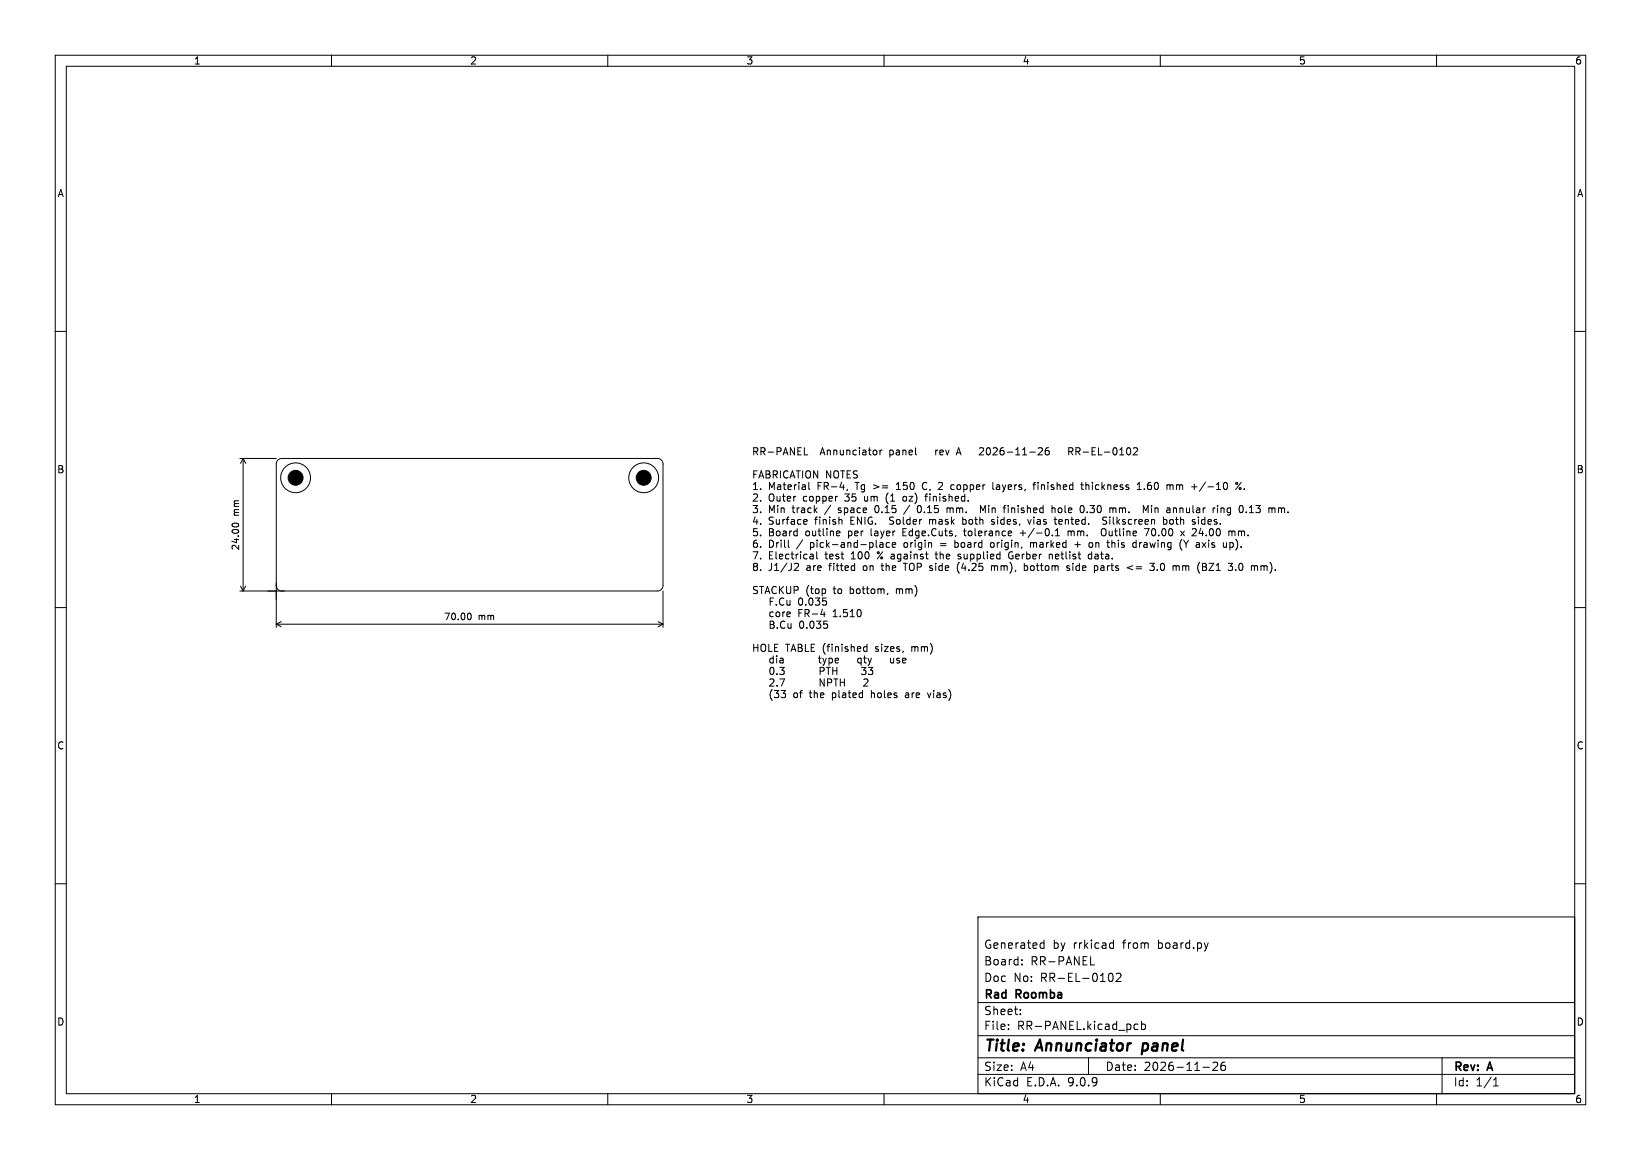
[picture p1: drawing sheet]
<svg xmlns="http://www.w3.org/2000/svg" width="297mm" height="210mm" viewBox="0 0 297 210" stroke-linecap="round" stroke-linejoin="round" font-family="sans-serif">
<defs><g id="words">
<g font-size="2.8">
<text x="178" y="190.9">Title:</text>
<text x="187.7" y="190.9">Annunciator</text>
<text x="207.6" y="190.9">panel</text>
</g>
<g font-size="2.1">
<text x="178" y="172">Generated</text>
<text x="190.5" y="172">by</text>
<text x="194.3" y="172">rrkicad</text>
<text x="203.4" y="172">from</text>
<text x="209.8" y="172">board.py</text>
<text x="178" y="178">Doc</text>
<text x="178" y="175">Board:</text>
<text x="183.4" y="178">No:</text>
<text x="186.5" y="175">RR-PANEL</text>
<text x="188.4" y="178">RR-EL-0102</text>
<text x="178" y="184">Sheet:</text>
<text x="178" y="181.2">Rad</text>
<text x="184" y="181.2">Roomba</text>
<text x="178" y="186.7">File:</text>
<text x="184.1" y="186.7">RR-PANEL.kicad_pcb</text>
<text x="178" y="196.9">KiCad</text>
<text x="178" y="194.1">Size:</text>
<text x="184.7" y="194.1">A4</text>
<text x="185.7" y="196.9">E.D.A.</text>
<text x="193.3" y="196.9">9.0.9</text>
<text x="200" y="194.1">Date:</text>
<text x="207" y="194.1">2026-11-26</text>
<text x="263" y="194.3">Rev:</text>
<text x="263" y="196.9">Id:</text>
<text x="267.1" y="196.9">1/1</text>
<text x="269.4" y="194.3">A</text>
</g>
<g font-size="1.8">
<text x="35" y="11.9">1</text>
<text x="85" y="11.9">2</text>
<text x="135" y="11.9">3</text>
<text x="185" y="11.9">4</text>
<text x="235" y="11.9">5</text>
<text x="285" y="11.9">6</text>
<text x="10.3" y="35.9">A</text>
<text x="285.4" y="35.9">A</text>
<text x="136" y="82.8">RR-PANEL</text>
<text x="148.7" y="82.8">Annunciator</text>
<text x="161.4" y="82.8">panel</text>
<text x="170.4" y="82.8">rev</text>
<text x="179.4" y="82.8">2026-11-26</text>
<text x="196.2" y="82.8">RR-EL-0102</text>
<text x="10.3" y="85.9">B</text>
<text x="136" y="87">FABRICATION NOTES</text>
<text x="136" y="89.1">1.</text>
<text x="139.1" y="89.1">Material</text>
<text x="148.1" y="89.1">FR-4,</text>
<text x="155.3" y="89.1">Tg</text>
<text x="158.7" y="89.1">&gt;=</text>
<text x="163.1" y="89.1">150</text>
<text x="168.1" y="89.1">C,</text>
<text x="171.2" y="89.1">2</text>
<text x="173.7" y="89.1">copper</text>
<text x="181.5" y="89.1">layers,</text>
<text x="189.2" y="89.1">finished</text>
<text x="198.1" y="89.1">thickness</text>
<text x="208.4" y="89.1">1.60</text>
<text x="214" y="89.1">mm</text>
<text x="218.7" y="89.1">+/-10</text>
<text x="285.3" y="85.9">B</text>
<text x="136" y="91.2">2.</text>
<text x="136" y="93.3">3.</text>
<text x="136" y="95.4">4.</text>
<text x="139.1" y="91.2">Outer</text>
<text x="139.1" y="93.3">Min</text>
<text x="139.1" y="95.4">Surface</text>
<text x="143.6" y="93.3">track</text>
<text x="145.5" y="91.2">copper</text>
<text x="147.7" y="95.4">finish</text>
<text x="149.7" y="93.3">/</text>
<text x="152.3" y="93.3">space</text>
<text x="153.3" y="91.2">35</text>
<text x="154.3" y="95.4">ENIG.</text>
<text x="157" y="91.2">um</text>
<text x="159.2" y="93.3">0.15</text>
<text x="161.2" y="91.2">(1</text>
<text x="161.9" y="95.4">Solder</text>
<text x="164.5" y="91.2">oz)</text>
<text x="167.4" y="93.3">0.15</text>
<text x="168.9" y="91.2">finished.</text>
<text x="169.3" y="95.4">mask</text>
<text x="173" y="93.3">mm.</text>
<text x="175.6" y="95.4">both</text>
<text x="179.5" y="93.3">Min</text>
<text x="181.1" y="95.4">sides,</text>
<text x="184" y="93.3">finished</text>
<text x="187.9" y="95.4">vias</text>
<text x="192.9" y="93.3">hole</text>
<text x="193" y="95.4">tented.</text>
<text x="198.3" y="93.3">0.30</text>
<text x="202.2" y="95.4">Silkscreen</text>
<text x="203.9" y="93.3">mm.</text>
<text x="210.5" y="93.3">Min</text>
<text x="213.4" y="95.4">both</text>
<text x="215" y="93.3">annular</text>
<text x="218.9" y="95.4">sides.</text>
<text x="223.6" y="93.3">ring</text>
<text x="228.6" y="93.3">0.13</text>
<text x="136" y="97.5">5.</text>
<text x="136" y="99.6">6.</text>
<text x="136" y="101.6">7.</text>
<text x="139.1" y="97.5">Board</text>
<text x="139.1" y="99.6">Drill</text>
<text x="139.1" y="101.6">Electrical</text>
<text x="144.4" y="99.6">/</text>
<text x="146" y="97.5">outline</text>
<text x="147" y="99.6">pick-and-place</text>
<text x="149.6" y="101.6">test</text>
<text x="153.9" y="97.5">per</text>
<text x="154.4" y="101.6">100</text>
<text x="158.2" y="97.5">layer</text>
<text x="159.4" y="101.6">% against</text>
<text x="164.2" y="97.5">Edge.Cuts,</text>
<text x="164.2" y="99.6">origin</text>
<text x="170.5" y="101.6">the</text>
<text x="173.9" y="99.6">board</text>
<text x="174.7" y="101.6">supplied</text>
<text x="175.6" y="97.5">tolerance</text>
<text x="180.6" y="99.6">origin,</text>
<text x="184.2" y="101.6">Gerber</text>
<text x="186" y="97.5">+/-0.1</text>
<text x="188.1" y="99.6">marked</text>
<text x="191.7" y="101.6">netlist</text>
<text x="194.9" y="97.5">mm.</text>
<text x="196.4" y="99.6">+</text>
<text x="199.1" y="101.6">data.</text>
<text x="199.2" y="99.6">on</text>
<text x="201.4" y="97.5">Outline</text>
<text x="202.8" y="99.6">this</text>
<text x="207.6" y="99.6">drawing</text>
<text x="209.5" y="97.5">70.00</text>
<text x="216.3" y="99.6">(Y</text>
<text x="216.3" y="97.5">x</text>
<text x="218.6" y="97.5">24.00</text>
<text x="219.6" y="99.6">axis</text>
<text x="224.7" y="99.6">up).</text>
<text x="225.4" y="97.5">mm.</text>
<text x="136" y="103.7">8.</text>
<text x="136" y="107.9">STACKUP</text>
<text x="139.1" y="103.7">J1/J2</text>
<text x="145.8" y="107.9">(top</text>
<text x="146.2" y="103.7">are</text>
<text x="150.5" y="103.7">fitted</text>
<text x="151" y="107.9">to</text>
<text x="154.2" y="107.9">bottom,</text>
<text x="156.9" y="103.7">on</text>
<text x="160.4" y="103.7">the</text>
<text x="162.8" y="107.9">mm)</text>
<text x="164.7" y="103.7">TOP side</text>
<text x="174.8" y="103.7">(4.25</text>
<text x="181.2" y="103.7">mm),</text>
<text x="187.4" y="103.7">bottom</text>
<text x="195.4" y="103.7">side</text>
<text x="200.6" y="103.7">parts</text>
<text x="206.8" y="103.7">&lt;=</text>
<text x="211.3" y="103.7">3.0</text>
<text x="215.6" y="103.7">mm</text>
<text x="220.3" y="103.7">(BZ1</text>
<text x="226.2" y="103.7">3.0</text>
<text x="230.5" y="103.7">mm).</text>
<text x="139.7" y="110">F.Cu</text>
<text x="139.7" y="112.1">core</text>
<text x="145.2" y="110">0.035</text>
<text x="145.2" y="112.1">FR-4</text>
<text x="151.7" y="112.1">1.510</text>
<text x="136" y="118.4">HOLE TABLE (finished</text>
<text x="139.7" y="114.2">B.Cu</text>
<text x="145.3" y="114.2">0.035</text>
<text x="158.8" y="118.4">sizes,</text>
<text x="165.6" y="118.4">mm)</text>
<text x="139.7" y="120.5">dia</text>
<text x="139.7" y="122.6">0.3</text>
<text x="139.7" y="124.7">2.7</text>
<text x="150.1" y="120.5">type</text>
<text x="150.2" y="122.6">PTH</text>
<text x="150.2" y="124.7">NPTH</text>
<text x="157.8" y="120.5">qty</text>
<text x="139.7" y="126.8">(33</text>
<text x="144.3" y="126.8">of</text>
<text x="147.4" y="126.8">the</text>
<text x="151.7" y="126.8">plated</text>
<text x="159" y="126.8">holes</text>
<text x="165.5" y="126.8">are</text>
<text x="169.8" y="126.8">vias)</text>
<text x="10.3" y="135.9">C</text>
<text x="285.3" y="135.9">C</text>
<text x="10.3" y="185.9">D</text>
<text x="285.3" y="185.9">D</text>
<text x="35" y="199.9">1</text>
<text x="85" y="199.9">2</text>
<text x="135" y="199.9">3</text>
<text x="185" y="199.9">4</text>
<text x="235" y="199.9">5</text>
<text x="285" y="199.9">6</text>
</g>
<g font-size="1.7">
<text x="43.5" y="93.5" transform="rotate(-90 43.5 93.5)">mm</text>
<text x="43.5" y="99.7" transform="rotate(-90 43.5 99.7)">24.00</text>
<text x="80.3" y="112.5">70.00</text>
<text x="86.5" y="112.5">mm</text>
</g>
</g></defs>
<g fill="none" stroke="#000" stroke-width=".18">
<path d="M10 10h277v190h-277zM12 12h273v186h-273zM60 10v2M110 10v2M160 10v2M210 10v2M260 10v2M10 60h2M285 60h2M42 95.1a.64 .64 0 0 1 .6-.4 .64 .64 0 0 1 .6 .4M43.4 83h6.6M44 83v24"/>
<path d="M44 83l.5 .9M44 83l-.5 .9M142.7 98.9l.2 .2M145.6 82.4h.6M145.9 94l.2 .4-.6 .1M146 94.8l-.1 .1M146.4 87.3v1.1l.2 .2M147.8 99.9v1.1l.2 .2M151.7 92.8h.1M151.8 92v.3M151.8 96.1l.2 .3-.6 .2M152 96.9l-.2 .1"/>
<path d="M153.4 88.6l-.1 .2M156.5 89.9v.8M157.7 95.7v1.2M158.1 87.8l1 .3-1 .4M158.4 91.8v.8l.4 .2M159.3 81.5v.9M159.3 99h.5M159.6 81.5l-.3 .2M159.8 99.9l-1 1.3M159.8 98.4v.7M159.8 98.5l-.5 .2M160.4 98.4v.6l.2 .1 .4-.1"/>
<path d="M160.5 89.6l-.1 .8 .3 .8M161 94.8l.5 .1M161 93.9l.1 .3 .4 .1M161.5 98.4l.1 .6h.4M162.1 98.4v.1l-.6 .2M162.2 88.6h.8M162.2 87.7l.4-.4v1.3M163.4 95.7v1.3h.6M163.4 96.3h.4M163.7 98.4v.6M164 89.9h-.3l-.3 .2 .1 .5 .2 .1h.3M164.6 91.5l-1.1 1.6"/>
<path d="M166 92l.1 .6 .2 .2 .3-.1 .2-.7M167.4 89.9h.5M167.7 87.4a.61 .61 0 0 0-.8 .6 .61 .61 0 0 0 .8 .6M168.2 94v.9M168.2 94.2l.4-.2 .2 .2M169.4 81.5v.9M169.4 99.9v1.1l.3 .2M169.7 81.5l-.3 .2M170.2 98.8h1M170.3 87.3l.3 .3-.1 .3-.7 .7h.8M171.5 92h.3l.2 .1M172 92.1v.7"/>
<path d="M172.4 92h-.3l-.1 .1M172.8 97.8v1.3M173.1 82.4l.4-1.3 .4 1.3M173.2 82h.6M173.4 99l-.2 .1-.4-.1M174.2 94.1l.4-.1 .3 .3-.2 .5h-.5M174.4 96.1h.5M174.6 95.7v1.1l.3 .2M177.3 81.2l.5-.1 .2 .3-.8 1h.8M177.5 92.8v-1.3l.4 .9 .4-.9v1.3M178.8 81.1a.81 .81 0 0 0 0 1.3M178.9 91.5v.1"/>
<path d="M178.9 92v.8M179.4 98.3l.3-.1 .2 .3v.3l-.2 .3-.3-.1-.1-.2zM179.5 94.4l.5 .3-.1 .1-.3 .1M179.5 94.1h.4M179.7 87.3v1.1M179.8 88.6h.1M180.4 87.8h.5v.8M180.9 88.1h-.4l-.2 .2 .2 .3h.4M183.1 92v.8M183.5 92l-.4 .1M184.6 96.5h1M185.1 96v1"/>
<path d="M186 94l.3 .9 .3-.9M186.5 98.4l.4-.2 .2 .2M186.5 98.2v.9M186.9 87.8h.5M187.1 98.4v.7M187.1 94v.9M187.4 87.3l-.2 .1M187.6 98.3l-.4-.1-.1 .2M187.9 87.3v.2M187.9 87.8v.8M188.5 87.8v.8M188.7 87.8l-.2 .1"/>
<path d="M189.2 81.8l.2-.3 .4 .1 .1 .2v.3l-.2 .3h-.3l-.2-.3M189.8 81.1h-.4l-.2 .5M190.8 92l.2 .1v.7M191 97h.8M191.1 96l-.1 .1M191.4 95.7v1.3M191.6 92h.3l.3 .2v.4l-.3 .2h-.3l-.1-.2zM191.7 94.8h.5M191.7 94.1l.4-.1 .2 .4-.7 .1M193.3 96.3l.4-.2 .2 .2M193.3 96.1v.9M193.4 81.7h.7l.1-.2-.1-.3-.7-.1v1.3"/>
<path d="M193.7 81.7l.5 .7M193.9 96.3v.7M194.4 96.2l-.3-.1-.2 .2M194.5 98.6h1M194.7 81.7h.7l.1-.2-.1-.3-.7-.1v1.3M195 81.7l.5 .7M195 98.1v1M195.6 87.8h.5M195.8 88.6h.3M196.5 87.9l.2-.1h.3l.1 .8M196.5 87.3v1.3M197.3 92.7l.5 .1"/>
<path d="M197.3 91.5h.8l-.5 .5h.2M197.6 99.9v1.3M198.3 98.2v.9M198.7 98.2l-.4 .2M199.4 95.9l.2-.2a.44 .44 0 0 1 .6 .4v.5a.43 .43 0 0 1-.5 .4 .43 .43 0 0 1-.4-.4zM199.6 93.9l.1 .3 .5 .2 .1 .1-.2 .4-.5-.1M200.5 97.8v1.1M200.7 96.1v.7l.2 .2M200.9 94v.9M201.2 97.8v1.3M201.5 93.6v1.1l.2 .2M201.6 98.2l.2 .2v.7"/>
<path d="M202.6 92.1l.4-.1 .2 .1M202.6 92v.8M203.2 92.1v.7M203.5 92l-.3 .1M205.8 88.6h.8M206.2 98.2v.9M206.6 98.2l-.4 .3M206.9 92.8v-1.3l.5 .9 .4-.9v1.3M207.1 98.7v.3M207.1 88.5v.1M208 95.7l-.6 1.3M208 87.3l-.1 .1a.88 .88 0 0 0 0 1.2h.3"/>
<path d="M208.2 87.8l-.4 .1-.1 .2M208.4 91.5v.1M208.4 92v.8M208.5 96v.8l.2 .2 .3-.1M209 92.1l.2-.1h.3l.1 .8M209 92v.8M211 94l.2 .3v.4l-.2 .2M211.8 94.2l.1-.2 .4 .2 .1 .5-.1 .1-.4 .1-.1-.1zM212.7 94h.5M212.9 87.9l.4-.1 .2 .2M212.9 87.8v.8M213.7 92l.4 .1v.7"/>
<path d="M214.2 97.8l.5 .7M214.7 98.5v.6M215.1 97.8l-.4 .7M216.5 96.3l-.8 .7h.8M217.3 95.6l-.3 1M218.1 94.1l-.4-.1-.2 .3 .1 .5h.5M218.1 93.6v1.3M218.2 87.3l-1.1 1.6M222.7 92h-.4l-.2 .2 .1 .6h.5M222.7 92v1l-.2 .3-.3-.1M223.7 97.7a1.51 1.51 0 0 1-.1 1.9M224.1 96.3l.4-.2 .2 .2"/>
<path d="M224.1 96.1v.9M224.6 87.3l-1 1.3M224.7 96.3v.7M225.1 96.1l-.4 .2M225.2 88.5v.1M227.3 92.7l.2 .1 .5-.1M227.3 91.5h.8l-.4 .5 .3 .1M233.1 92.7v.1M10 110h2M43.4 107h75.6a1 1 0 0 0 1-1v-22a1 1 0 0 0-1-1h-68a1 1 0 0 0-1 1v29.6M43.5 106.1l.5 .9M44.5 106.1l-.5 .9"/>
<path d="M50 106a1 1 0 0 0 1 1M50 113h70M50 113l.9 .5M50.9 112.5l-.9 .5M84.9 111a.64 .64 0 0 1 .4 .6 .64 .64 0 0 1-.4 .6M119.1 112.5l.9 .5M120 107v6.6M120 113l-.9 .5M144.5 102.2v.3l-.8 .8h.8M144.6 108.5l-.1 .6 .2 .3M144.6 111h.4M144.8 112.7l-.1 .6 .1 .3"/>
<path d="M145.2 110.4h-.6v1.3M147.2 100.5v.7M147.2 101.1l-.4 .1M147.2 100.6l-.4 .1M148.3 118.7v1.1l.3 .2M148.9 119.2l.3 .8M149.5 119.2l-.3 .8M150.8 111.7h.7M150.8 110.7l.4-.3v1.3M155.3 119.3v.6l.2 .1h.4M155.9 119.2v1.3M156.3 102.5v.7"/>
<path d="M156.3 119.2h.5M156.4 117.9h.5M156.4 117.1h.5M156.5 118.7v1.1l.3 .2M156.9 116.6v1.3M157.1 119.2l.3 .8M159.6 102v1.1l.3 .2M161.2 119.2v.8h.4l.1-.1M161.7 119.2v.8M162.2 106.6v.9M162.3 106.7h-.1M162.4 119.2v.3l.4 .2 .1 .1-.2 .2h-.4"/>
<path d="M163.4 119.2v.8h.5M163.8 102v1.3M163.9 119.2l.1 .3-.7 .1M165 117.1v.8M165.1 117.1l-.1 .1M169.2 100.3h.5M173.4 100.7l.5 .2v.2l-.4 .1M173.4 100.4h.5M173.4 103.5l.2 .3M173.6 101.8l-.2 .2M174.4 101.9l-.3 .9h.8M180 102.6v.7"/>
<path d="M180.6 102.6v.7M182.5 100.4a.52 .52 0 0 0 .2 .7 .52 .52 0 0 0 .6 0v-.5h-.2M185.8 102.4l.2 .3v.3l-.2 .3M186.9 102.4l-.3 .1-.1 .2 .1 .5 .3 .1M190.4 100.4l.1 .8M191.2 100.3l-.2 .2v.5l.2 .2M191.6 100.6l-.6 .2M193.4 102.8l.2 .2-.2 .3M193.4 102.4l.2 .1M194.2 102.4v.9M194.9 102.5l-.2 .2 .2 .5M197 101.1l.2 .1 .4-.1"/>
<path d="M197.6 100.4l-.4-.1-.2 .1M198.6 100.3l-.4 .1M198.6 100.7h-.3l-.2 .2 .1 .2 .4 .1M199.3 103.2h.5M199.3 102.5h.4l.1 .8M199.8 102.7l-.5 .1M205.6 102.6h1M205.6 103h1M208.1 102h.8l-.4 .5M209.5 103.2v.1M210.7 102.2l-.2-.2a.69 .69 0 0 0-.5 .6 .69 .69 0 0 0 .5 .7l.2-.3M214.2 102.4l.4 .2"/>
<path d="M214.6 102.6v.7M215.1 102.5l-.3-.1-.2 .2M217.1 101.8l-.2 .4M218.3 102.2l-.2-.2h-.5v1.3M218.8 102h.9l-.9 1.3h.9M224.4 102h.1a.69 .69 0 0 1 .5 .6 .69 .69 0 0 1-.5 .7l-.1-.1M229.2 102.4l.1 .2v.7M229.8 101.8l.2 .2M230 103.5l-.2 .3M285 110h2M143.7 125.6v.6M146.4 125.4h.5"/>
<path d="M146.6 125v1.1l.3 .2M148.4 121.5l.6-.1 .2-.1-.1-.4-.7-.1v1.3M149.2 122.9v1.3l-.8-1.3v1.3M149.2 120l-.3 .5M150.7 125.5l.3-.1 .2 .2M150.7 125.4v1.3M151.2 126.2l-.2 .1-.3-.1M155.9 120.8h.8l-.4 .5 .4 .1v.6l-.2 .1-.6-.1M156.4 123l.4-.1 .3 .4-.8 .9h.8M157.2 120.8h.8M157.3 120.3l-.2 .2M157.7 125.6l.2-.2 .3 .1 .1 .8"/>
<path d="M157.7 125v1.3M157.9 121.4l.1 .5-.2 .2h-.5l-.1-.1M163.9 125.5h.5l.1 .8M163.9 126.2h.6M164.5 125.7l-.6 .2M169 125v.1M169 125.4v.9M10 160h2M177 166h108v32h-108zM185 174.6v.1M185 173.8v.1M188.4 171.6h.6"/>
<path d="M188.4 170.8h.6M189 170.2v1.5M197.4 174.7h.7M200.6 176.8l.1-.5 .3-.1a.8 .8 0 0 1 .5 .7 .8 .8 0 0 1-.5 .8l-.3-.1-.1-.5M201.1 170.7l.4 .1M201.5 171.6l-.4 .1M201.5 170.2v1.5M202 176.3l.6-.1 .2 .1 .1 .3-.9 1.1h.9M218.7 170.7l-.4 1M285 160h2M60 198v2M110 198v2"/>
<path d="M160 198v2M177 194.5h108M177 191.5h108M177 187.5h108M177 181.5h108M182.5 186.3v.1M182.5 185.5v.1M184.7 183.6v.1M184.7 182.8v.1M197 191.5v3M205.2 186.1l.3 .3 .5-.1M206 185.5l-.5-.1-.3 .3"/>
<path d="M206.6 185.5l.4-.1 .3 .3v.4l-.1 .2h-.6M206.6 184.9v1.5M210 198v2M217.7 193.2h1.2M219.5 192.4l.6-.1 .2 .1 .1 .3-.9 1.1h.9M221.7 192.3a.59 .59 0 0 0-.7 .6v.6l.1 .2 .4 .1 .2-.1 .1-.5-.1-.3h-.5l-.2 .3M260 198v2M261 191.5v6.5M270.3 196.6h.9M270.3 195.5l.4-.4v1.5"/>
<circle cx="53.5" cy="86.5" r="2.7"/>
<circle cx="116.5" cy="86.5" r="2.7"/>
<circle cx="223.8" cy="87.5" r=".18"/>
<circle cx="224.5" cy="88.5" r=".18"/>
</g>
<path d="M206.9 188.9l-.3 2" fill="none" stroke="#000" stroke-width=".4"/>
<g fill="#000" stroke="#000" stroke-width=".18">
<circle cx="53.5" cy="86.5" r="1.35"/>
<circle cx="116.5" cy="86.5" r="1.35"/>
</g>
<use href="#words"/>
</svg>
